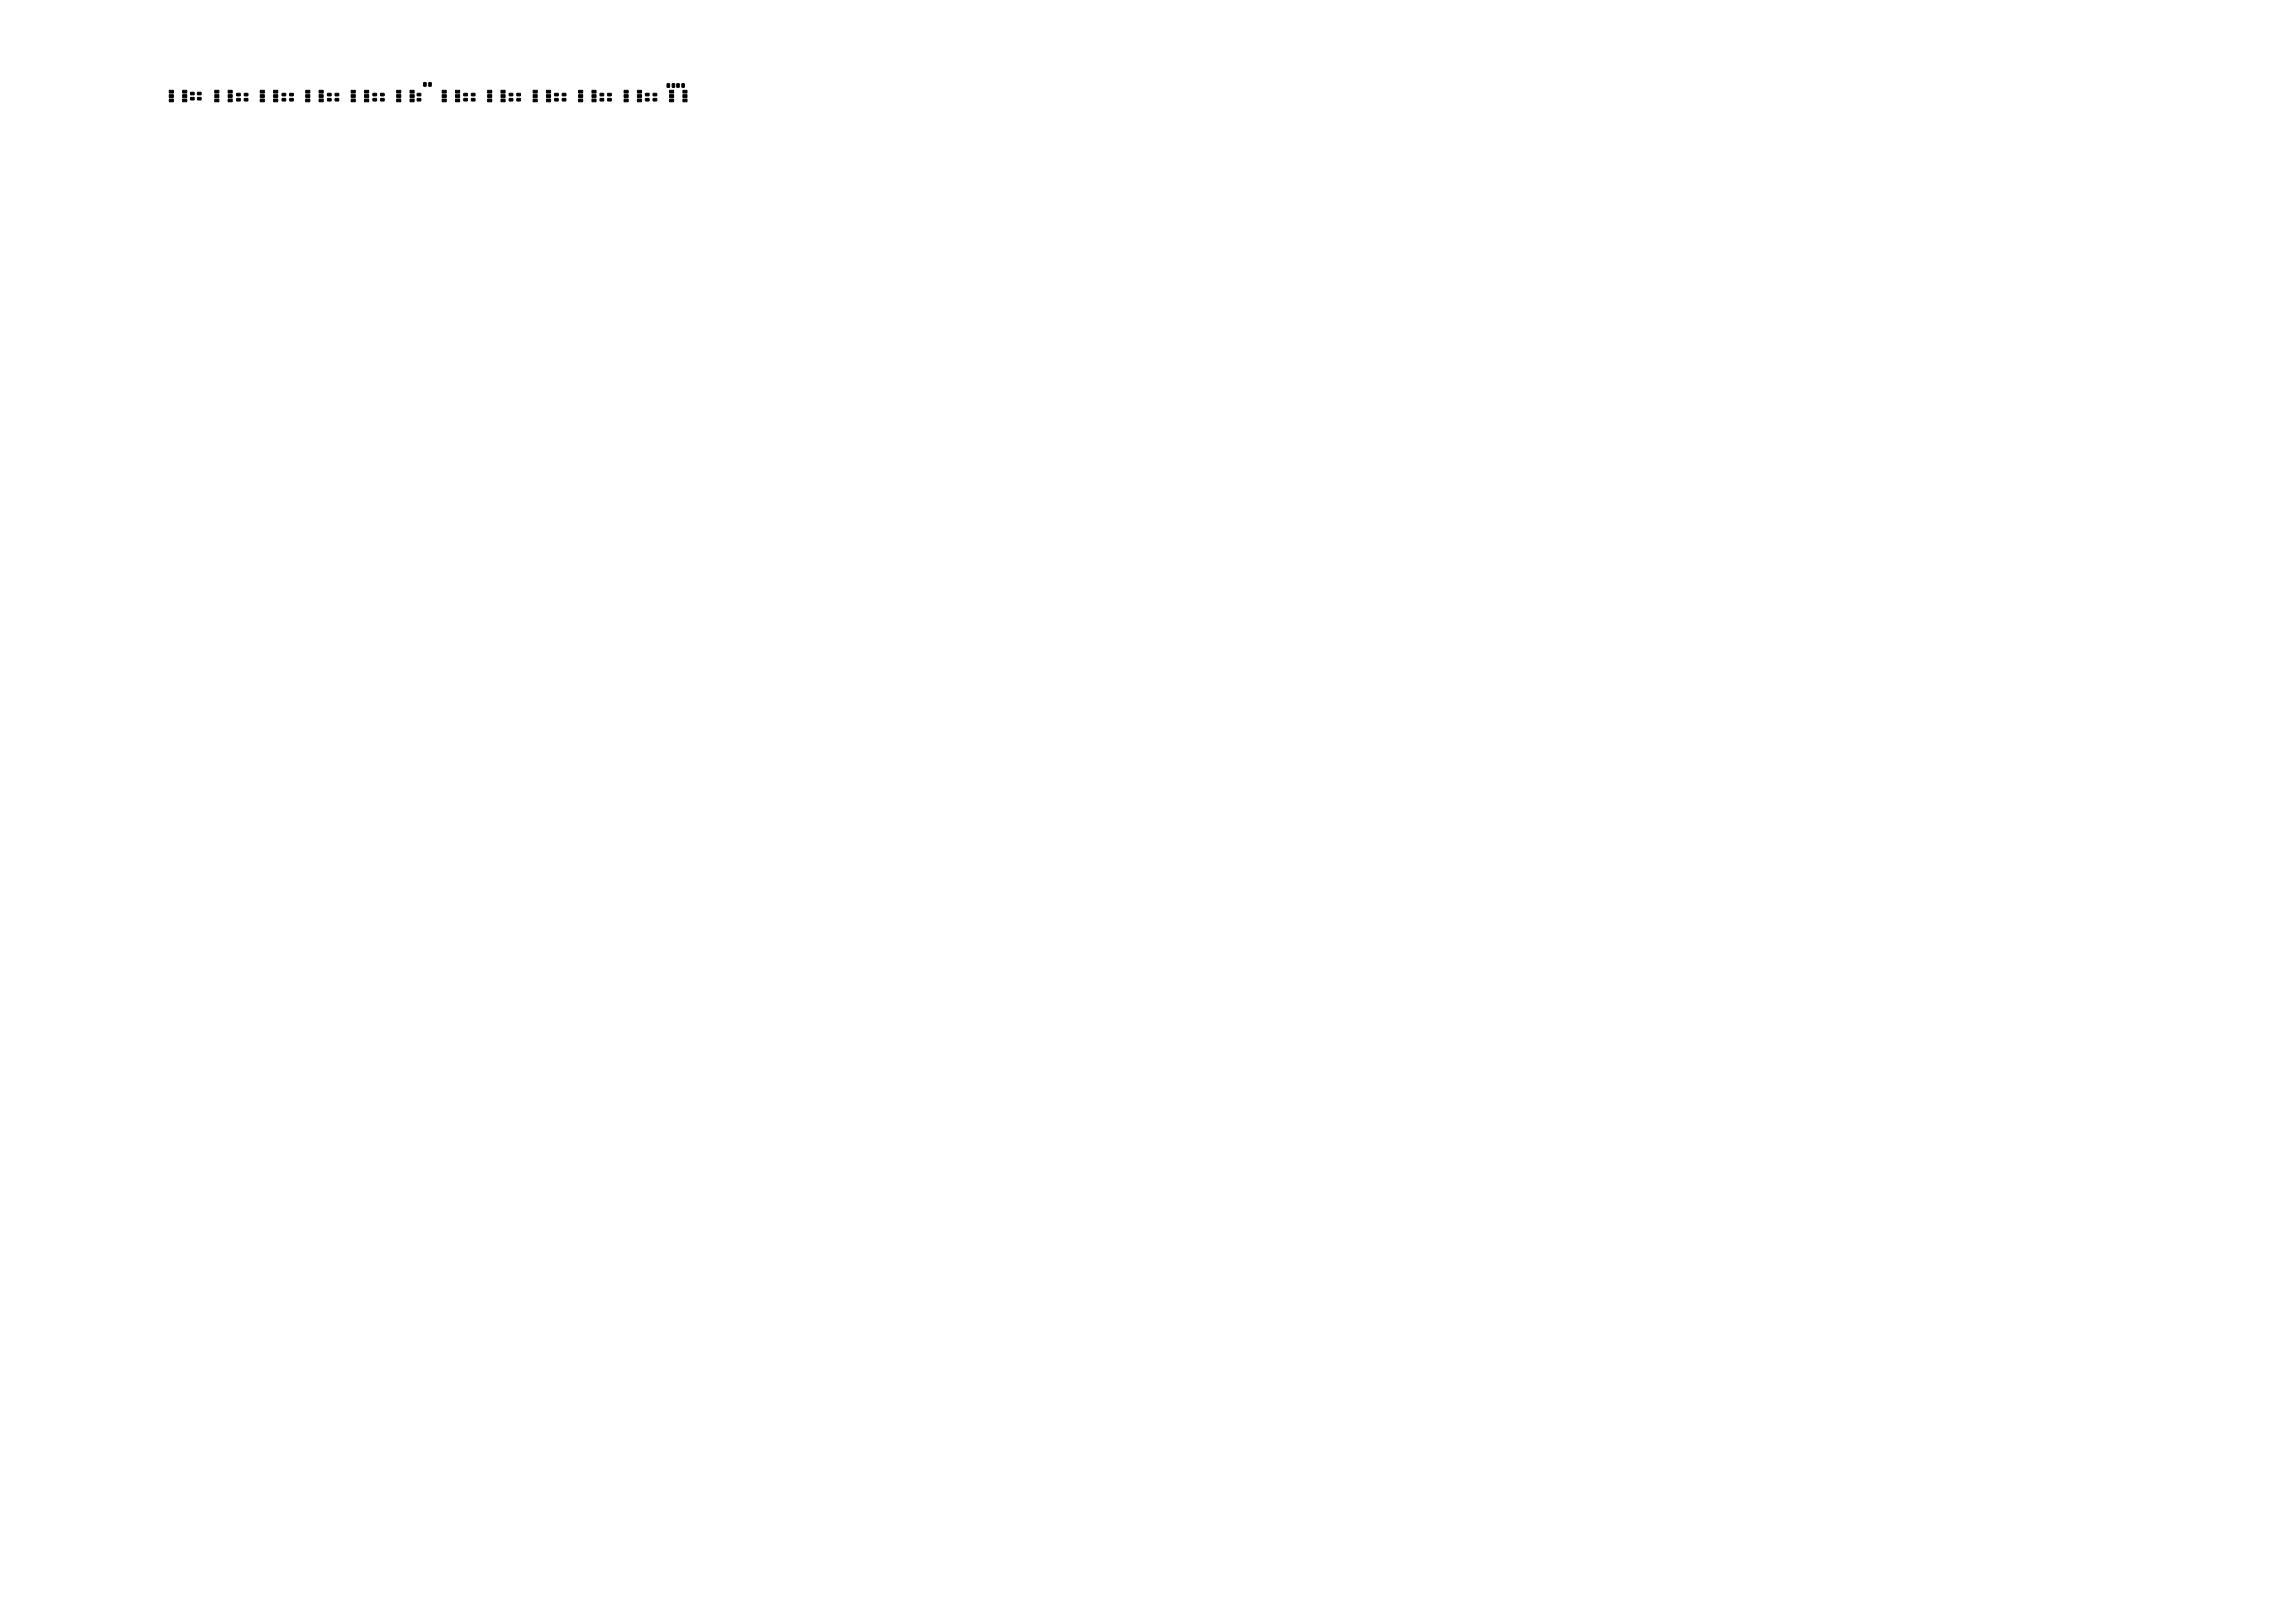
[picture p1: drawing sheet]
<svg xmlns="http://www.w3.org/2000/svg" width="841mm" height="594mm" viewBox="0 0 841 594" stroke-linecap="round" stroke-linejoin="round" font-family="sans-serif">
<g fill="#000" stroke="#000" stroke-width=".37">
<path d="M62 36.3h1.5v1h-1.5zM62 34.7h1.5v1h-1.5zM62 33.1h1.5v1h-1.5zM66.9 36.3h1.5v1h-1.5zM66.9 34.7h1.5v1h-1.5zM66.9 33.1h1.5v1h-1.5zM69.9 35.7h1.2l.1 .8-1.3 .1zM69.9 33.9l1.2-.1 .1 .8-1.3 .1zM72.4 33.9l1.2-.1 .1 .8-1.3 .1zM72.4 35.7h1.2l.1 .8-1.2 .1zM78.7 36.3h1.5v1h-1.5zM78.7 34.7h1.5v1h-1.5z"/>
<path d="M78.7 33.1h1.5v1h-1.5zM83.6 36.3h1.5v1h-1.5zM83.6 34.7h1.5v1h-1.5zM83.6 33.1h1.5v1h-1.5zM86.8 36.1h1.2v.8l-1.2 .1zM86.8 34.2h1.2v.8l-1.2 .1zM89.6 34.2h1.2v.8l-1.2 .1zM89.6 36.1h1.2v.8l-1.2 .1zM95.4 36.3h1.5v1h-1.5zM95.4 34.7h1.5v1h-1.5zM95.4 33.1h1.5v1h-1.5zM100.3 36.3h1.5v1h-1.5z"/>
<path d="M100.3 34.7h1.5v1h-1.5zM100.3 33.1h1.5v1h-1.5zM103.4 36.1h1.2l.1 .8-1.3 .1zM103.4 34.2h1.2l.1 .8-1.3 .1zM106.2 34.2h1.2l.1 .8-1.3 .1zM106.2 36.1h1.2l.1 .8-1.3 .1zM112 36.3h1.5v1h-1.5zM112 34.7h1.5v1h-1.5zM112 33.1h1.5v1h-1.5zM116.9 36.3h1.5v1h-1.5zM116.9 34.7h1.5v1h-1.5zM116.9 33.1h1.5v1h-1.5z"/>
<path d="M120 36.1h1.2l.1 .8-1.2 .1zM120 34.2h1.2l.1 .8-1.2 .1zM122.8 34.2h1.2l.1 .8-1.2 .1zM122.8 36.1h1.2l.1 .8-1.2 .1zM128.7 36.3h1.5v1h-1.5zM128.7 34.7h1.5v1h-1.5zM128.7 33.1h1.5v1h-1.5zM133.6 36.3h1.5v1h-1.5zM133.6 34.7h1.5v1h-1.5zM133.6 33.1h1.5v1h-1.5zM136.7 36.1h1.2l.1 .8-1.3 .1zM136.7 34.2h1.2l.1 .8-1.3 .1z"/>
<path d="M139.5 34.2h1.2l.1 .8-1.3 .1zM139.5 36.1h1.2l.1 .8-1.3 .1zM145.4 36.3h1.5v1h-1.5zM145.4 34.7h1.5v1h-1.5zM145.4 33.1h1.5v1h-1.5zM150.3 36.3h1.5v1h-1.5zM150.3 34.7h1.5v1h-1.5zM150.3 33.1h1.5v1h-1.5zM152.9 36.1h1.2l.1 .8-1.2 .1zM152.9 34.2h1.2l.1 .8-1.2 .1zM155.3 30.3h.9l-.1 1.3-.8-.1zM157.1 30.3h.9v1.3l-.9-.1z"/>
<path d="M162 36.3h1.5v1h-1.5zM162 34.7h1.5v1h-1.5zM162 33.1h1.5v1h-1.5zM166.9 36.3h1.5v1h-1.5zM166.9 34.7h1.5v1h-1.5zM166.9 33.1h1.5v1h-1.5zM170 36.1h1.2l.1 .8-1.3 .1zM170 34.2h1.2l.1 .8-1.3 .1zM172.8 34.2h1.2l.1 .8-1.3 .1zM172.8 36.1h1.2l.1 .8-1.3 .1zM178.7 36.3h1.5v1h-1.5zM178.7 34.7h1.5v1h-1.5z"/>
<path d="M178.7 33.1h1.5v1h-1.5zM183.6 36.3h1.5v1h-1.5zM183.6 34.7h1.5v1h-1.5zM183.6 33.1h1.5v1h-1.5zM186.6 36.1h1.3v.8l-1.2 .1zM186.6 34.2h1.3v.8l-1.2 .1zM189.4 34.2h1.2l.1 .8-1.2 .1zM189.4 36.1h1.2l.1 .8-1.2 .1zM195.4 36.3h1.5v1h-1.5zM195.4 34.7h1.5v1h-1.5zM195.4 33.1h1.5v1h-1.5zM200.3 36.3h1.5v1h-1.5z"/>
<path d="M200.3 34.7h1.5v1h-1.5zM200.3 33.1h1.5v1h-1.5zM203.3 36.1h1.2l.1 .8-1.3 .1zM203.3 34.2h1.2l.1 .8-1.3 .1zM206.1 34.2h1.2l.1 .8-1.3 .1zM206.1 36.1h1.2l.1 .8-1.3 .1zM212 36.3h1.5v1h-1.5zM212 34.7h1.5v1h-1.5zM212 33.1h1.5v1h-1.5zM216.9 36.3h1.5v1h-1.5zM216.9 34.7h1.5v1h-1.5zM216.9 33.1h1.5v1h-1.5z"/>
<path d="M219.9 36.1h1.2l.1 .8-1.2 .1zM219.9 34.2h1.2l.1 .8-1.2 .1zM222.7 34.2h1.2l.1 .8-1.2 .1zM222.7 36.1h1.2l.1 .8-1.2 .1zM228.7 36.3h1.5v1h-1.5zM228.7 34.7h1.5v1h-1.5zM228.7 33.1h1.5v1h-1.5zM233.6 36.3h1.5v1h-1.5zM233.6 34.7h1.5v1h-1.5zM233.6 33.1h1.5v1h-1.5zM236.6 36.1h1.2l.1 .8-1.3 .1zM236.6 34.2h1.2l.1 .8-1.3 .1z"/>
<path d="M239.4 34.2h1.2l.1 .8-1.3 .1zM239.4 36.1h1.2l.1 .8-1.3 .1zM244.5 30.7h.9l-.1 1.3-.8-.1zM245.4 36.3h1.5v1h-1.5zM245.4 34.7h1.5v1h-1.5zM245.4 33.1h1.5v1h-1.5zM246.3 30.7h.9v1.3l-.9-.1zM248 30.7h.9l-.1 1.3-.8-.1zM249.9 30.7h.9l-.1 1.3-.8-.1zM250.3 36.3h1.5v1h-1.5zM250.3 34.7h1.5v1h-1.5zM250.3 33.1h1.5v1h-1.5z"/>
</g>
</svg>
